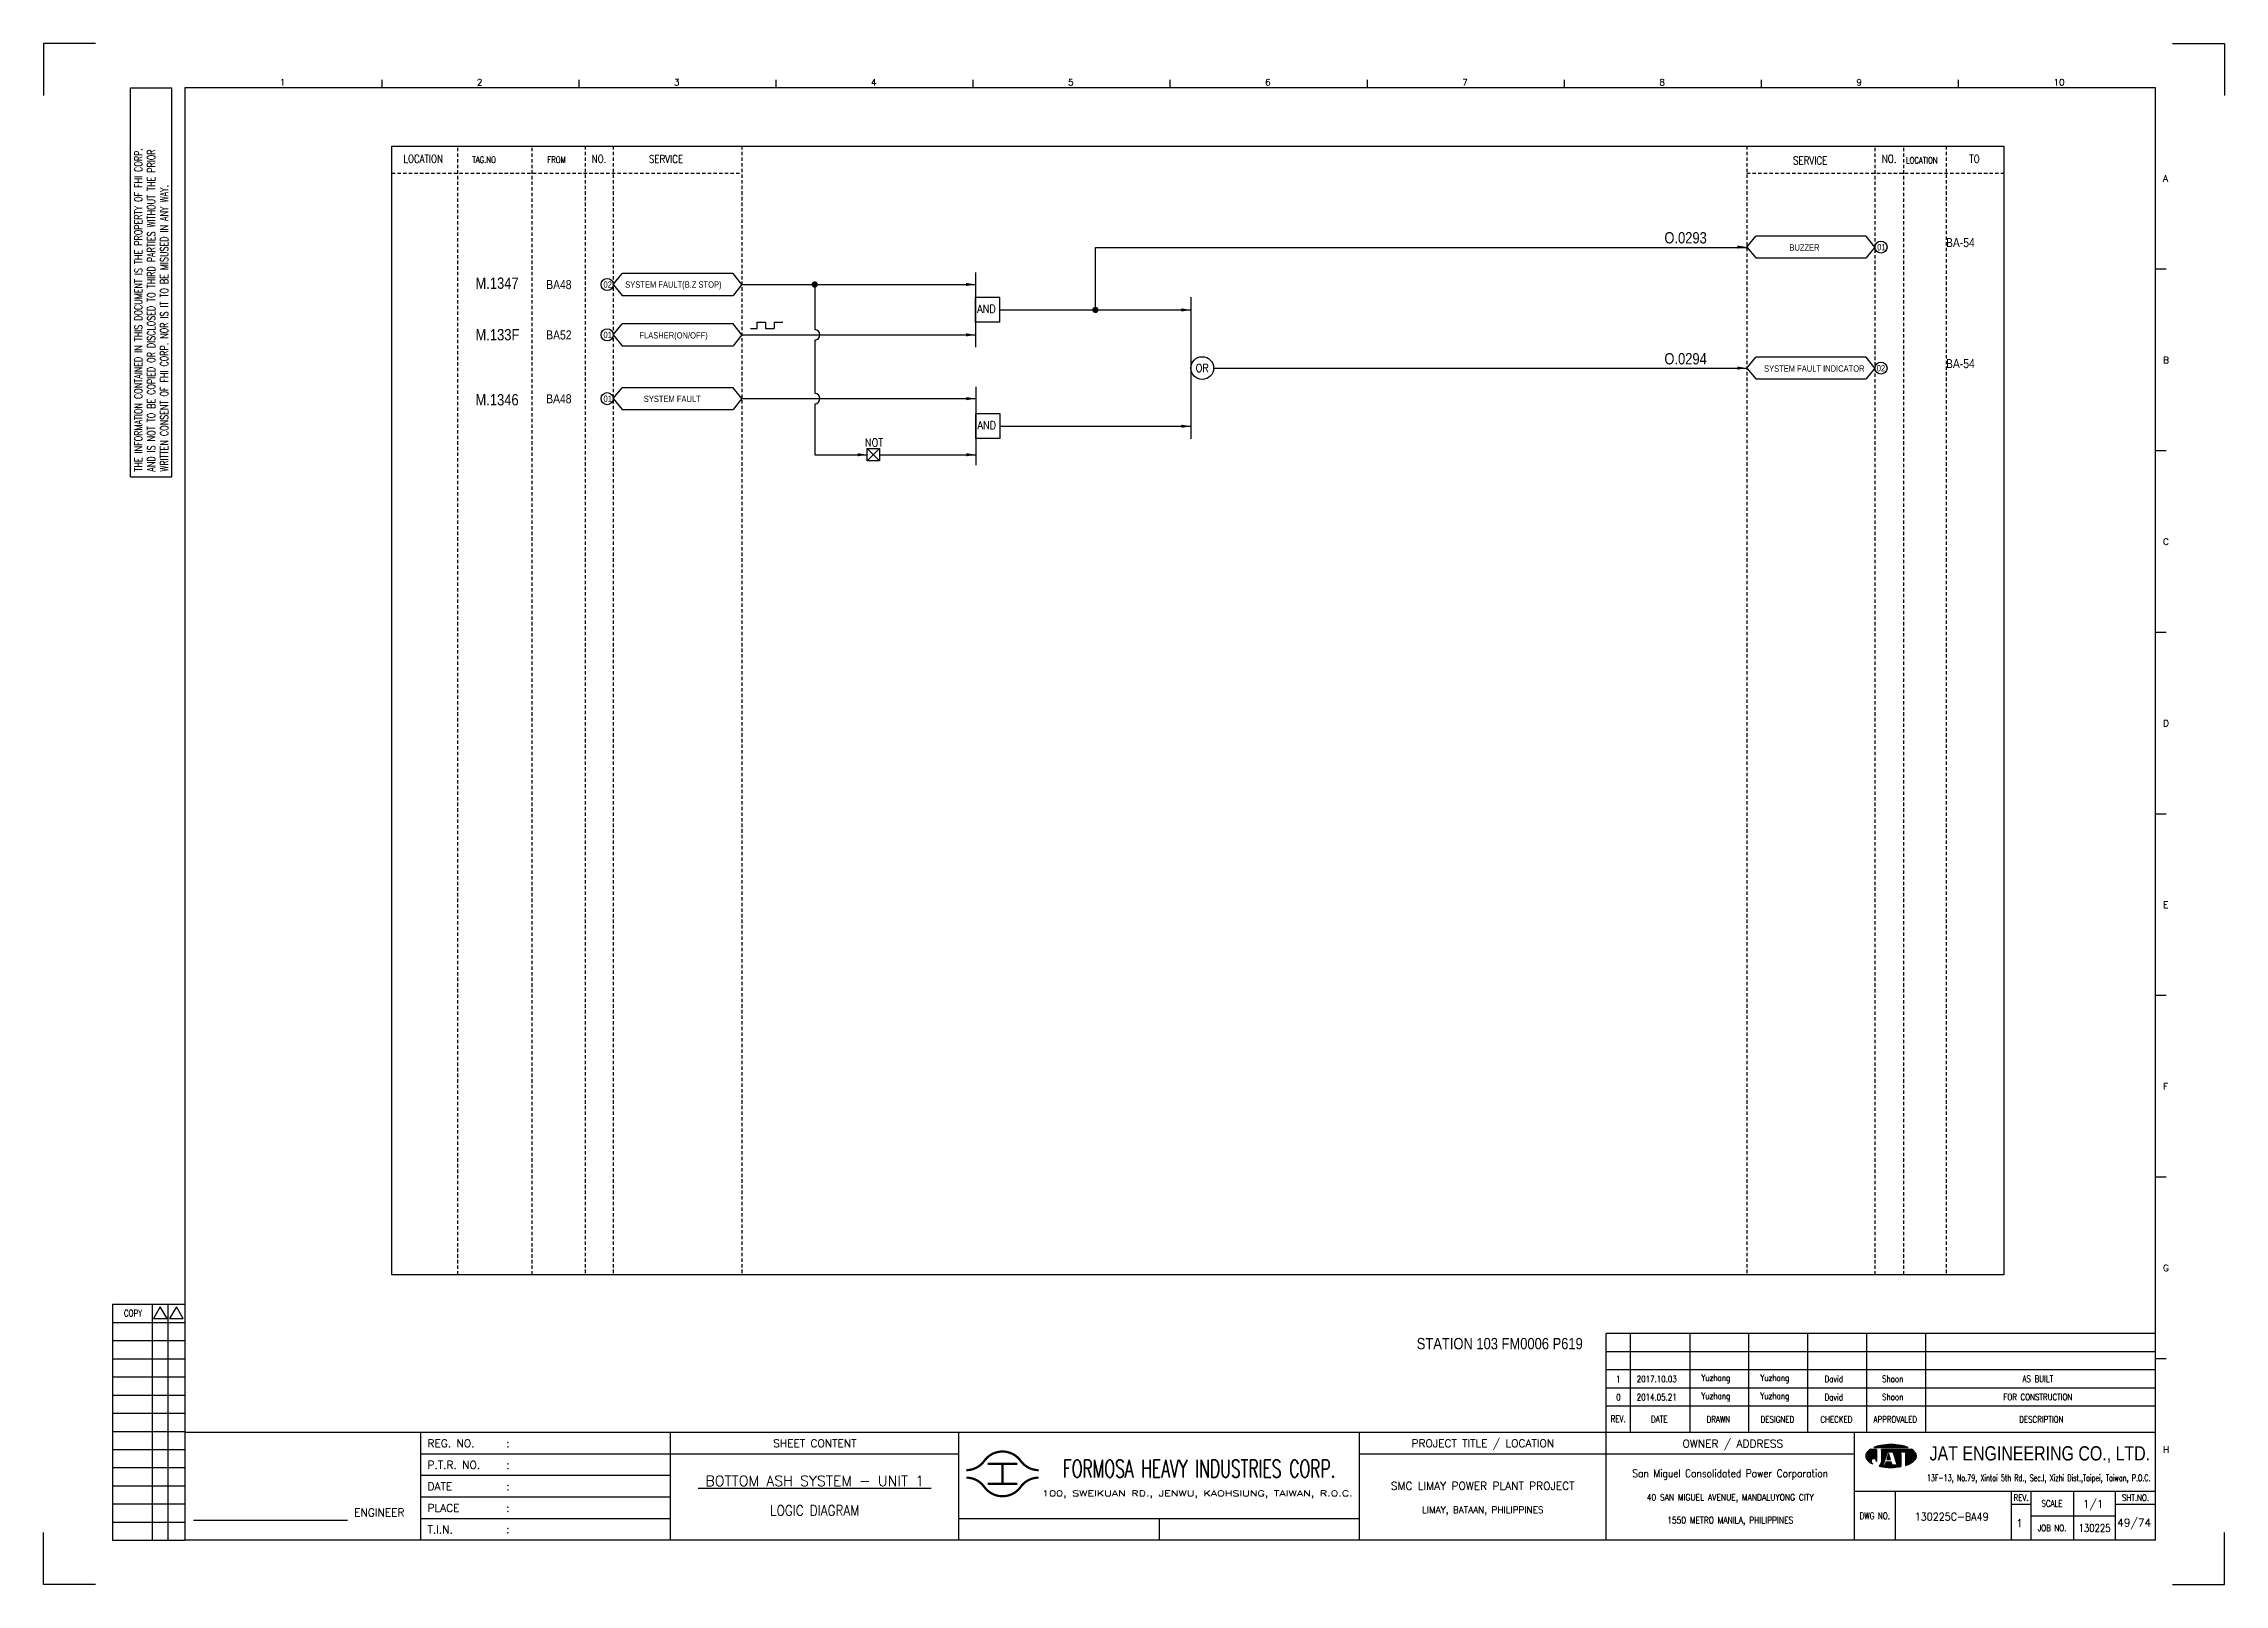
# Model space of a CAD drawing. Extents: x 1400 to 2365, y -125 to 557.
import ezdxf
from ezdxf.enums import TextEntityAlignment as Align

# ---------------------------------------------------------------- set-up
doc = ezdxf.new("R2010")
doc.units = 0
doc.header["$MEASUREMENT"] = 0
doc.linetypes.add('HIDDEN', pattern=[4, 1.5, -1, 1.5])
doc.layers.get('0').update_dxf_attribs({"linetype": 'CONTINUOUS'})
doc.layers.get('DEFPOINTS').update_dxf_attribs({"linetype": 'CONTINUOUS'})
for name, color, linetype in [('B_DIM', 7, 'CONTINUOUS'), ('CON', 4, 'CONTINUOUS'), ('DCS', 7, 'CONTINUOUS'), ('DIM', 3, 'CONTINUOUS'), ('HID', 2, 'HIDDEN'), ('T', 2, 'CONTINUOUS'), ('TEXT', 7, 'CONTINUOUS'), ('圖框CON', 4, 'CONTINUOUS'), ('圖框DIM', 3, 'CONTINUOUS'), ('框線', 6, 'CONTINUOUS')]:
    doc.layers.add(name, color=color, linetype=linetype)
doc.styles.add('AEH', font='simplex', dxfattribs={"width": 0.8, "bigfont": 'ae'})
doc.styles.add('DAYUKP', font='complex', dxfattribs={"bigfont": 'DAYUKP.SHX'})
doc.styles.add('E2', font='simplex.shx', dxfattribs={"height": 2})
doc.styles.add('E3', font='simplex.shx', dxfattribs={"height": 3})
doc.styles.add('E4', font='simplex.shx', dxfattribs={"height": 4})
doc.styles.add('ROMANS', font='romans', dxfattribs={"width": 0.8})
doc.styles.add('style3', font='ARIALN.TTF')
doc.styles.add('WMF-Arial0', font='arial.ttf')

msp = doc.modelspace()

# ---------------------------------------------------------------- texts
at = {"layer": 'CON', "style": 'ROMANS'}
for s, width, p in [('LOCATION', 0.8, (1567.66, 506.41)), ('NO.', 0.8, (1645.56, 506.41)), ('SERVICE', 0.8, (1675.21, 506.33)), ('SERVICE', 0.8, (2182.02, 505.67)), ('NO.', 0.8, (2216.99, 506.41)), ('TO', 0.8, (2254.79, 506.41)), ('OR', 0.9, (1912.75, 413.74)), ('NOT', 0.9, (1767.33, 380.75))]:
    msp.add_text(s, height=3.5, dxfattribs=dict(at, width=width)).set_placement(p, align=Align.MIDDLE)
for s, height, width, p in [('TAG.NO', 2.8, 0.8, (1589.4, 503.75)), ('FROM', 2.8, 0.8, (1622.65, 503.75)), ('LOCATION', 2.8, 0.8, (2224.42, 503.51)), ('AND', 3.5, 0.9, (1813.06, 437.17)), ('AND', 3.5, 0.9, (1813.21, 385.67))]:
    msp.add_text(s, height=height, dxfattribs=dict(at, width=width)).set_placement(p, align=Align.BOTTOM_LEFT)
at = {"layer": 'CON', "style": 'style3'}
for s, p in [('BUZZER', (2172.84, 464.87)), ('01', (2211.7, 465.05)), ('02', (1647.53, 448.48)), ('SYSTEM FAULT(B.Z STOP)', (1657.15, 448.49)), ('01', (1647.53, 426.18)), ('FLASHER(ON/OFF)', (1663.45, 426)), ('SYSTEM FAULT INDICATOR', (2161.6, 411.28)), ('02', (2211.5, 411.42)), ('01', (1647.53, 397.93)), ('SYSTEM FAULT', (1665.38, 397.87))]:
    msp.add_text(s, height=2.8, dxfattribs=at).set_placement(p, align=Align.BOTTOM_LEFT)
for p in [(2242.19, 467.3), (2242.19, 413.71)]:
    msp.add_text('BA-54', height=4, dxfattribs=at).set_placement(p)
for s, p in [('BA48', (1622.15, 450.71)), ('BA52', (1622.15, 428.41)), ('BA48', (1622.15, 400.16))]:
    msp.add_text(s, height=4, dxfattribs=at).set_placement(p, align=Align.MIDDLE_LEFT)
at = {"layer": 'DCS', "linetype": 'ByBlock', "style": 'style3'}
for s, p in [('O.0293', (2117.44, 468.95)), ('M.1347', (1590.84, 448.83)), ('M.133F', (1590.84, 426.02)), ('O.0294', (2117.44, 415.37)), ('M.1346', (1590.84, 397.23)), ('STATION 103 FM0006 P619', (2007.75, -20.74))]:
    msp.add_text(s, height=5, dxfattribs=at).set_placement(p)
at = {"layer": 'T', "style": 'AEH', "width": 0.8}
for s, height, p in [('1', 2.87, (2097.05, -33.95)), ('2017.10.03', 2.871, (2114.05, -33.91)), ('Yuzhang', 2.871, (2140.25, -33.83)), ('Yuzhang', 2.871, (2166.36, -33.83)), ('David', 2.871, (2192.48, -33.83)), ('Shoon', 2.871, (2218.59, -33.83)), ('AS BUILT', 2.871, (2282.86, -33.83)), ('0', 2.87, (2097.05, -41.99)), ('2014.05.21', 2.871, (2114.05, -41.95)), ('Yuzhang', 2.871, (2140.25, -41.87)), ('Yuzhang', 2.871, (2166.36, -41.87)), ('David', 2.871, (2192.48, -41.87)), ('Shoon', 2.871, (2218.59, -41.87)), ('FOR CONSTRUCTION', 2.8714, (2282.86, -41.87))]:
    msp.add_text(s, height=height, dxfattribs=at).set_placement(p, align=Align.MIDDLE)
at = {"layer": 'TEXT', "color": 2, "style": 'E3', "width": 0.8}
msp.add_text('130225', height=3.446, dxfattribs=at).set_placement((2307.99, -99.9), align=Align.MIDDLE_CENTER)

# ---------------------------------------------------------------- blocks, each defined once
blk = doc.blocks.new('LEADER')
at = {"layer": 'CON'}
blk.add_solid([(0.85, -0.57), (0.85, -1.57), (3.85, -1.07)], dxfattribs=at)
blk = doc.blocks.new('Sht_Cont_T3')
at = {"layer": 'TEXT', "color": 3, "linetype": 'Continuous', "style": 'E4'}
for tag, p in [('$SHT_CONT_L1$', (55.63, 24.91)), ('$SHT_CONT_L2$', (55.63, 16.61)), ('$SHT_CONT_L3$', (55.63, 8.3))]:
    blk.add_attdef(tag, text='', height=4, dxfattribs=at).set_placement(p, align=Align.MIDDLE)
blk = doc.blocks.new('1880-TITLE_BLK')
at = {"layer": 'TEXT', "color": 2, "linetype": 'Continuous', "style": 'E3'}
for tag, p in [('DWG_NO', (736.41, 26.44)), ('REV', (762.59, 23.97)), ('SCALE', (790.95, 31.17)), ('SHT_NO', (806.74, 23.97))]:
    blk.add_attdef(tag, text='', height=3, dxfattribs=at).set_placement(p, align=Align.MIDDLE)
at = {"layer": 'TEXT', "linetype": 'Continuous', "style": 'E2', "width": 0.6}
for tag, p in [('REV_DATE', (418.65, 19.76)), ('APPR_DATE', (492.93, 19.76))]:
    blk.add_attdef(tag, text='', height=2, dxfattribs=at).set_placement(p, align=Align.MIDDLE_LEFT)
blk = doc.blocks.new('1')
at = {"ltscale": 500, "const_width": 0.99}
blk.add_lwpolyline([(1686.83, 57.65, -0.241531), (1678.79, 61.78, 0.512989), (1662.7, 61.78, -0.241531), (1654.66, 57.65, -0.241531)], format="xyb", dxfattribs=at)
for points in [[(1664.14, 60.4), (1677.35, 60.4)], [(1670.74, 60.4), (1670.74, 51.6)], [(1664.14, 51.6), (1677.35, 51.6)]]:
    blk.add_lwpolyline(points, dxfattribs=at)
at = {"const_width": 0.99}
blk.add_lwpolyline([(1686.83, 54.35, 0.241531), (1678.79, 50.22, -0.512989), (1662.7, 50.22, 0.241531), (1654.66, 54.35, 0.241531)], format="xyb", dxfattribs=at)
at = {"layer": 'B_DIM'}
for p, q in [((2181.53, 118.11), (1938.08, 118.11)), ((1938.08, 74.29), (1938.08, 118.11)), ((1948.92, 74.29), (1948.92, 118.11)), ((1975.28, 74.29), (1975.28, 118.11)), ((2001.39, 74.29), (2001.39, 118.11)), ((2027.5, 74.29), (2027.5, 118.11)), ((2053.62, 74.29), (2053.62, 118.11)), ((2079.73, 74.29), (2079.73, 118.11)), ((2181.53, 110.07), (1938.08, 110.07)), ((1938.08, 77.93), (1938.08, 104.33)), ((2181.53, 102.03), (1938.08, 102.03)), ((2181.53, 93.99), (1938.08, 93.99)), ((2181.53, 85.95), (1938.08, 85.95))]:
    blk.add_line(p, q, dxfattribs=at)
at = {"layer": 'CON'}
for points in [[(1523.67, 26.6), (1523.67, 74.29)], [(1651.45, 26.6), (1651.45, 74.29)]]:
    blk.add_lwpolyline(points, dxfattribs=at)
at = {"layer": 'CON', "ltscale": 500}
for points in [[(1523.67, 64.75), (1413.11, 64.75)], [(1651.45, 64.75), (1523.67, 64.75)], [(1523.67, 55.22), (1413.11, 55.22)], [(1523.67, 45.69), (1413.11, 45.69)], [(1523.67, 36.15), (1413.11, 36.15)]]:
    blk.add_lwpolyline(points, dxfattribs=at)
at = {"layer": 'DEFPOINTS'}
for points in [[(1268.99, 689.33), (1246.02, 689.33), (1246.02, 666.36)], [(2189, 689.33), (2211.97, 689.33), (2211.97, 666.36)], [(1268.99, 7.08), (1246.02, 7.08), (1246.02, 30.05)], [(2189, 7.08), (2211.97, 7.08), (2211.97, 30.05)]]:
    blk.add_lwpolyline(points, dxfattribs=at)
at = {"layer": 'DIM'}
for p, q in [((1276.46, 131.12), (1276.46, 26.6)), ((1276.46, 131.12), (1308.62, 131.12)), ((1294.26, 26.6), (1294.26, 131.12)), ((1301.15, 26.6), (1301.15, 131.12)), ((1276.46, 123.08), (1308.62, 123.08)), ((1276.46, 115.04), (1308.62, 115.04)), ((1276.46, 107), (1308.62, 107)), ((1276.46, 98.96), (1308.62, 98.96)), ((1276.46, 90.92), (1308.62, 90.92)), ((1276.46, 82.88), (1308.62, 82.88)), ((1276.46, 74.84), (1308.62, 74.84)), ((1276.46, 66.8), (1308.62, 66.8)), ((1276.46, 58.76), (1308.62, 58.76)), ((1276.46, 50.72), (1308.62, 50.72)), ((1276.46, 42.68), (1308.62, 42.68)), ((1276.46, 34.64), (1308.62, 34.64)), ((1276.46, 26.6), (1308.62, 26.6))]:
    blk.add_line(p, q, dxfattribs=at)
for points in [[(1297.7, 129.98), (1294.72, 124.81), (1300.69, 124.81)], [(1304.83, 129.98), (1301.84, 124.81), (1307.81, 124.81)]]:
    blk.add_lwpolyline(points, close=True, dxfattribs=at)
at = {"layer": 'T', "lineweight": -3}
for p, q in [((2056.73, 67.67), (2071.93, 67.67)), ((2057.91, 66.87), (2055.21, 66.87)), ((2057.91, 66.87), (2057.91, 61.52)), ((2073.45, 66.87), (2060.05, 66.87)), ((2060.05, 66.33), (2060.05, 66.87)), ((2060.05, 66.87), (2060.05, 61.23)), ((2061.8, 63.05), (2060.05, 61.24)), ((2060.85, 59.91), (2062.72, 65.8)), ((2061.65, 59.91), (2060.85, 59.91)), ((2062.08, 61.25), (2061.65, 59.91)), ((2064.44, 61.25), (2062.08, 61.25)), ((2063.26, 65), (2062.41, 62.32)), ((2062.41, 62.32), (2064.1, 62.32)), ((2062.72, 65.8), (2065.13, 65.8)), ((2064.1, 62.32), (2063.26, 65)), ((2063.79, 65.8), (2065.13, 65.8)), ((2064.86, 59.91), (2064.44, 61.25)), ((2067, 59.91), (2064.86, 59.91)), ((2065.13, 65.8), (2067, 59.91)), ((2066.74, 65.8), (2072.62, 65.8)), ((2066.74, 65), (2066.74, 65.8)), ((2068.61, 65), (2066.74, 65)), ((2068.61, 65), (2068.61, 59.21)), ((2072.62, 65), (2070.75, 65)), ((2070.75, 65), (2070.75, 59.74)), ((2072.62, 65.8), (2072.62, 65))]:
    blk.add_line(p, q, dxfattribs=at)
at = {"layer": 'T', "color": 0, "lineweight": -3}
for p, q in [((2056.94, 67.67), (2057.09, 67.82)), ((2057.16, 67.67), (2057.44, 67.95)), ((2057.39, 67.67), (2057.78, 68.07)), ((2057.61, 67.67), (2058.11, 68.18)), ((2057.83, 67.67), (2058.43, 68.27)), ((2058.05, 67.67), (2058.73, 68.35)), ((2058.27, 67.67), (2059.03, 68.43)), ((2058.49, 67.67), (2059.32, 68.49)), ((2058.72, 67.67), (2059.6, 68.55)), ((2058.94, 67.67), (2059.87, 68.6)), ((2059.16, 67.67), (2060.14, 68.65)), ((2059.38, 67.67), (2060.41, 68.7)), ((2059.6, 67.67), (2060.67, 68.74)), ((2059.82, 67.67), (2060.93, 68.77)), ((2060.05, 67.67), (2061.18, 68.81)), ((2060.27, 67.67), (2061.44, 68.84)), ((2060.49, 67.67), (2061.69, 68.87)), ((2060.71, 67.67), (2061.93, 68.89)), ((2060.93, 67.67), (2062.18, 68.91)), ((2061.15, 67.67), (2062.42, 68.93)), ((2061.38, 67.67), (2062.66, 68.95)), ((2061.6, 67.67), (2062.89, 68.97)), ((2061.82, 67.67), (2063.13, 68.98)), ((2062.04, 67.67), (2063.36, 68.99)), ((2062.26, 67.67), (2063.59, 69)), ((2062.48, 67.67), (2063.82, 69)), ((2062.71, 67.67), (2064.04, 69.01)), ((2062.93, 67.67), (2064.27, 69.01)), ((2063.15, 67.67), (2064.49, 69.01)), ((2063.37, 67.67), (2064.71, 69.01)), ((2063.59, 67.67), (2064.92, 69)), ((2063.81, 67.67), (2065.14, 69)), ((2064.04, 67.67), (2065.35, 68.99)), ((2064.26, 67.67), (2065.56, 68.98)), ((2064.48, 67.67), (2065.78, 68.97)), ((2064.7, 67.67), (2065.98, 68.95)), ((2064.92, 67.67), (2066.19, 68.94)), ((2065.14, 67.67), (2066.4, 68.92)), ((2065.37, 67.67), (2066.6, 68.9)), ((2065.59, 67.67), (2066.8, 68.88)), ((2065.81, 67.67), (2067, 68.86)), ((2066.03, 67.67), (2067.2, 68.84)), ((2066.25, 67.67), (2067.4, 68.82)), ((2066.47, 67.67), (2067.6, 68.79)), ((2066.7, 67.67), (2067.79, 68.77)), ((2066.92, 67.67), (2067.98, 68.74)), ((2067.14, 67.67), (2068.18, 68.71)), ((2067.36, 67.67), (2068.37, 68.68)), ((2067.58, 67.67), (2068.56, 68.64)), ((2067.81, 67.67), (2068.75, 68.61)), ((2068.03, 67.67), (2068.93, 68.58)), ((2068.25, 67.67), (2069.12, 68.54)), ((2068.47, 67.67), (2069.3, 68.5)), ((2068.69, 67.67), (2069.48, 68.46)), ((2068.91, 67.67), (2069.66, 68.42)), ((2069.14, 67.67), (2069.84, 68.37)), ((2069.36, 67.67), (2070.01, 68.33)), ((2069.58, 67.67), (2070.19, 68.28)), ((2069.8, 67.67), (2070.36, 68.23)), ((2070.02, 67.67), (2070.53, 68.18)), ((2070.24, 67.67), (2070.7, 68.13)), ((2070.47, 67.67), (2070.87, 68.07)), ((2070.69, 67.67), (2071.03, 68.02)), ((2070.91, 67.67), (2071.2, 67.96)), ((2071.13, 67.67), (2071.36, 67.9)), ((2071.35, 67.67), (2071.52, 67.84)), ((2071.57, 67.67), (2071.68, 67.77)), ((2071.8, 67.67), (2071.83, 67.71)), ((2053.09, 63.82), (2056.14, 66.87)), ((2053.09, 64.04), (2055.92, 66.87)), ((2053.11, 63.62), (2056.36, 66.87)), ((2053.12, 64.29), (2055.7, 66.87)), ((2053.14, 63.43), (2056.58, 66.87)), ((2053.18, 63.25), (2056.8, 66.87)), ((2053.18, 64.57), (2055.47, 66.87)), ((2053.24, 63.08), (2057.03, 66.87)), ((2053.29, 64.91), (2055.25, 66.87)), ((2053.3, 62.92), (2057.25, 66.87)), ((2053.37, 62.77), (2057.47, 66.87)), ((2053.45, 62.63), (2057.69, 66.87)), ((2053.54, 62.5), (2057.91, 66.86)), ((2053.61, 65.45), (2054.47, 66.31)), ((2053.64, 62.37), (2057.91, 66.64)), ((2053.74, 62.25), (2057.91, 66.42)), ((2053.84, 62.14), (2057.91, 66.2)), ((2053.95, 62.02), (2057.91, 65.98)), ((2054.07, 61.91), (2057.91, 65.75)), ((2054.18, 61.8), (2057.91, 65.53)), ((2054.29, 61.7), (2057.91, 65.31)), ((2054.41, 61.59), (2057.91, 65.09)), ((2054.53, 61.49), (2057.91, 64.87)), ((2054.65, 61.39), (2057.91, 64.65)), ((2054.78, 61.29), (2055.59, 62.11)), ((2054.9, 61.2), (2055.48, 61.77)), ((2055.03, 61.11), (2055.46, 61.53)), ((2055.16, 61.01), (2055.47, 61.33)), ((2055.3, 60.93), (2055.52, 61.15)), ((2055.43, 60.84), (2055.59, 60.99)), ((2055.57, 60.76), (2055.67, 60.85)), ((2055.71, 60.67), (2055.76, 60.73)), ((2055.85, 60.59), (2055.88, 60.62)), ((2056, 60.52), (2056, 60.52)), ((2056.12, 62.63), (2057.91, 64.42)), ((2056.14, 60.44), (2056.14, 60.44)), ((2056.46, 62.75), (2057.91, 64.2)), ((2056.7, 62.77), (2057.91, 63.98)), ((2056.9, 62.75), (2057.91, 63.76)), ((2057.08, 62.71), (2057.91, 63.54)), ((2057.23, 62.64), (2057.91, 63.32)), ((2057.37, 62.56), (2057.91, 63.09)), ((2057.5, 62.46), (2057.91, 62.87)), ((2057.61, 62.35), (2057.91, 62.65)), ((2057.7, 62.23), (2057.91, 62.43)), ((2057.79, 62.09), (2057.91, 62.21)), ((2057.85, 61.93), (2057.91, 61.99)), ((2057.89, 61.75), (2057.91, 61.76)), ((2057.91, 61.54), (2057.91, 61.55)), ((2059.09, 59.4), (2061.43, 61.74)), ((2059.28, 59.36), (2061.33, 61.42)), ((2059.46, 59.32), (2061.23, 61.09)), ((2059.64, 59.29), (2061.12, 60.77)), ((2059.83, 59.25), (2061.02, 60.44)), ((2059.86, 60.39), (2061.54, 62.07)), ((2059.98, 60.73), (2061.64, 62.39)), ((2060.02, 59.22), (2060.92, 60.12)), ((2060.03, 61), (2061.74, 62.72)), ((2060.05, 63.24), (2063.68, 66.87)), ((2060.05, 63.46), (2063.46, 66.87)), ((2060.05, 63.68), (2063.23, 66.87)), ((2060.05, 63.9), (2063.01, 66.87)), ((2060.05, 64.13), (2062.79, 66.87)), ((2060.05, 64.35), (2062.57, 66.87)), ((2060.05, 64.57), (2062.35, 66.87)), ((2060.05, 64.79), (2062.13, 66.87)), ((2060.05, 65.01), (2061.9, 66.87)), ((2060.05, 65.23), (2061.68, 66.87)), ((2060.05, 65.46), (2061.46, 66.87)), ((2060.05, 66.12), (2060.79, 66.87)), ((2060.05, 66.34), (2060.57, 66.87)), ((2060.05, 66.56), (2060.35, 66.87)), ((2060.05, 66.79), (2060.13, 66.87)), ((2060.05, 65.68), (2061.24, 66.87)), ((2060.05, 65.9), (2061.02, 66.87)), ((2060.05, 63.02), (2062.67, 65.64)), ((2060.05, 62.8), (2062.57, 65.32)), ((2060.05, 62.57), (2062.47, 64.99)), ((2060.05, 62.35), (2062.36, 64.67)), ((2060.05, 62.13), (2062.26, 64.34)), ((2060.05, 61.91), (2062.16, 64.02)), ((2060.05, 61.69), (2062.05, 63.69)), ((2060.05, 61.46), (2061.95, 63.37)), ((2060.05, 61.24), (2060.05, 61.24)), ((2060.21, 59.19), (2060.93, 59.91)), ((2060.4, 59.16), (2061.15, 59.91)), ((2060.59, 59.13), (2061.38, 59.91)), ((2060.78, 59.1), (2061.6, 59.91)), ((2060.98, 59.07), (2063.16, 61.25)), ((2061.17, 59.04), (2063.38, 61.25)), ((2061.37, 59.02), (2063.6, 61.25)), ((2061.57, 59), (2063.82, 61.25)), ((2061.68, 59.99), (2062.94, 61.25)), ((2061.77, 58.97), (2064.04, 61.25)), ((2061.78, 60.32), (2062.71, 61.25)), ((2061.88, 60.64), (2062.49, 61.25)), ((2061.97, 58.95), (2064.27, 61.25)), ((2061.99, 60.96), (2062.27, 61.25)), ((2062.17, 58.94), (2064.45, 61.21)), ((2062.38, 58.92), (2064.51, 61.05)), ((2062.45, 62.32), (2063.71, 63.57)), ((2062.5, 62.58), (2063.65, 63.74)), ((2062.58, 58.9), (2064.56, 60.88)), ((2062.6, 62.91), (2063.6, 63.91)), ((2062.68, 62.32), (2063.76, 63.4)), ((2062.7, 63.23), (2063.55, 64.08)), ((2062.79, 58.89), (2064.61, 60.71)), ((2062.8, 63.56), (2063.49, 64.25)), ((2062.83, 65.8), (2063.9, 66.87)), ((2062.9, 62.32), (2063.81, 63.24)), ((2062.91, 63.88), (2063.44, 64.42)), ((2063, 58.88), (2064.67, 60.54)), ((2063.01, 64.2), (2063.39, 64.58)), ((2063.05, 65.8), (2064.12, 66.87)), ((2063.11, 64.53), (2063.33, 64.75)), ((2063.12, 62.32), (2063.87, 63.07)), ((2063.21, 64.85), (2063.28, 64.92)), ((2063.21, 58.87), (2064.72, 60.37)), ((2063.27, 65.8), (2064.34, 66.87)), ((2063.34, 62.32), (2063.92, 62.9)), ((2063.43, 58.86), (2064.77, 60.2)), ((2063.49, 65.8), (2064.56, 66.87)), ((2063.56, 62.32), (2063.97, 62.73)), ((2063.64, 58.85), (2064.82, 60.03)), ((2063.72, 65.8), (2064.79, 66.87)), ((2063.78, 62.32), (2064.03, 62.56)), ((2063.86, 58.85), (2064.92, 59.91)), ((2063.94, 65.8), (2065.01, 66.87)), ((2064.01, 62.32), (2064.08, 62.39)), ((2064.08, 58.84), (2065.15, 59.91)), ((2064.16, 65.8), (2065.23, 66.87)), ((2064.3, 58.84), (2065.37, 59.91)), ((2064.38, 65.8), (2065.45, 66.87)), ((2064.52, 58.84), (2065.59, 59.91)), ((2064.6, 65.8), (2065.67, 66.87)), ((2064.74, 58.85), (2065.81, 59.91)), ((2064.82, 65.8), (2065.89, 66.87)), ((2064.97, 58.85), (2066.03, 59.91)), ((2065.05, 65.8), (2066.12, 66.87)), ((2065.16, 65.69), (2066.34, 66.87)), ((2065.2, 58.86), (2066.25, 59.91)), ((2065.22, 65.53), (2066.56, 66.87)), ((2065.27, 65.36), (2066.78, 66.87)), ((2065.32, 65.19), (2067, 66.87)), ((2065.38, 65.02), (2067.22, 66.87)), ((2065.43, 64.85), (2067.45, 66.87)), ((2065.43, 58.87), (2066.48, 59.91)), ((2065.48, 64.69), (2067.67, 66.87)), ((2065.54, 64.52), (2066.74, 65.71)), ((2065.59, 64.35), (2066.74, 65.49)), ((2065.65, 64.18), (2066.74, 65.27)), ((2065.66, 58.88), (2066.7, 59.91)), ((2065.7, 64.01), (2066.74, 65.05)), ((2065.75, 63.84), (2066.9, 65)), ((2065.81, 63.68), (2067.12, 65)), ((2065.86, 63.51), (2067.35, 65)), ((2065.9, 58.89), (2066.92, 59.91)), ((2065.91, 63.34), (2067.57, 65)), ((2065.97, 63.17), (2067.79, 65)), ((2066.02, 63), (2068.01, 65)), ((2066.07, 62.84), (2068.23, 65)), ((2066.13, 62.67), (2068.46, 65)), ((2066.14, 58.91), (2068.61, 61.38)), ((2066.18, 62.5), (2068.61, 64.93)), ((2066.23, 62.33), (2068.61, 64.71)), ((2066.29, 62.16), (2068.61, 64.48)), ((2066.34, 61.99), (2068.61, 64.26)), ((2066.38, 58.93), (2068.61, 61.16)), ((2066.39, 61.83), (2068.61, 64.04)), ((2066.45, 61.66), (2068.61, 63.82)), ((2066.5, 61.49), (2068.61, 63.6)), ((2066.56, 61.32), (2068.61, 63.38)), ((2066.61, 61.15), (2068.61, 63.15)), ((2066.62, 58.95), (2068.61, 60.94)), ((2066.66, 60.99), (2068.61, 62.93)), ((2066.72, 60.82), (2068.61, 62.71)), ((2066.77, 60.65), (2068.61, 62.49)), ((2066.82, 65.8), (2067.89, 66.87)), ((2066.82, 60.48), (2068.61, 62.27)), ((2066.87, 58.97), (2068.61, 60.72)), ((2066.88, 60.31), (2068.61, 62.05)), ((2066.93, 60.14), (2068.61, 61.82)), ((2066.98, 59.98), (2068.61, 61.6)), ((2067.04, 65.8), (2068.11, 66.87)), ((2067.11, 59), (2068.61, 60.49)), ((2067.26, 65.8), (2068.33, 66.87)), ((2067.37, 59.03), (2068.61, 60.27)), ((2067.48, 65.8), (2068.55, 66.87)), ((2067.62, 59.06), (2068.61, 60.05)), ((2067.71, 65.8), (2068.78, 66.87)), ((2067.88, 59.1), (2068.61, 59.83)), ((2067.93, 65.8), (2069, 66.87)), ((2068.14, 59.14), (2068.61, 59.61)), ((2068.15, 65.8), (2069.22, 66.87)), ((2068.37, 65.8), (2069.44, 66.87)), ((2068.4, 59.18), (2068.61, 59.38)), ((2068.59, 65.8), (2069.66, 66.87)), ((2068.81, 65.8), (2069.88, 66.87)), ((2069.04, 65.8), (2070.11, 66.87)), ((2069.26, 65.8), (2070.33, 66.87)), ((2069.48, 65.8), (2070.55, 66.87)), ((2069.7, 65.8), (2070.77, 66.87)), ((2069.92, 65.8), (2070.99, 66.87)), ((2070.14, 65.8), (2071.21, 66.87)), ((2070.37, 65.8), (2071.44, 66.87)), ((2070.59, 65.8), (2071.66, 66.87)), ((2070.75, 63.08), (2074.07, 66.4)), ((2070.75, 62.86), (2074.19, 66.3)), ((2070.75, 62.63), (2074.31, 66.2)), ((2070.75, 62.41), (2074.43, 66.09)), ((2070.75, 62.19), (2074.54, 65.98)), ((2070.75, 61.97), (2074.66, 65.87)), ((2070.75, 61.75), (2074.77, 65.76)), ((2070.75, 61.53), (2074.87, 65.65)), ((2070.75, 61.3), (2074.98, 65.53)), ((2070.75, 61.08), (2075.08, 65.41)), ((2070.75, 60.86), (2075.17, 65.28)), ((2070.75, 60.64), (2075.25, 65.14)), ((2070.75, 63.96), (2071.78, 65)), ((2070.75, 63.74), (2072, 65)), ((2070.75, 63.52), (2072.22, 65)), ((2070.75, 63.3), (2072.45, 65)), ((2070.75, 64.41), (2071.34, 65)), ((2070.75, 64.19), (2071.56, 65)), ((2070.75, 64.85), (2070.89, 65)), ((2070.75, 64.63), (2071.12, 65)), ((2070.75, 60.42), (2075.33, 64.99)), ((2070.75, 60.2), (2075.39, 64.84)), ((2070.75, 59.97), (2075.45, 64.67)), ((2070.75, 59.75), (2075.5, 64.5)), ((2070.81, 65.8), (2071.88, 66.87)), ((2071.03, 65.8), (2072.1, 66.87)), ((2071.07, 59.85), (2075.53, 64.32)), ((2071.25, 65.8), (2072.32, 66.87)), ((2071.42, 59.97), (2075.56, 64.12)), ((2071.47, 65.8), (2072.54, 66.87)), ((2071.7, 65.8), (2072.77, 66.87)), ((2071.78, 60.12), (2075.57, 63.9)), ((2071.92, 65.8), (2072.99, 66.87)), ((2072.14, 65.8), (2073.21, 66.87)), ((2072.17, 60.28), (2075.55, 63.67)), ((2072.36, 65.8), (2073.43, 66.87)), ((2072.58, 65.8), (2073.57, 66.78)), ((2072.59, 60.48), (2075.51, 63.4)), ((2072.62, 65.62), (2073.7, 66.69)), ((2072.62, 65.39), (2073.83, 66.6)), ((2072.62, 65.17), (2073.95, 66.5)), ((2073.08, 60.75), (2075.42, 63.1)), ((2073.74, 61.19), (2075.24, 62.69))]:
    blk.add_line(p, q, dxfattribs=at)
at = {"layer": 'T', "lineweight": -3}
for centre, major_axis, start_param, end_param in [((2062.5, 54), (-10.49, 10.49), 5.683021, 5.897183), ((2064.33, 44.23), (-17.52, 17.52), 5.497787, 5.683021), ((2064.33, 44.23), (17.52, 17.52), 0.600164, 0.785398), ((2066.16, 54), (10.49, 10.49), 0.386002, 0.600164), ((2055.58, 63.92), (1.76, 1.76), 1.614811, 2.356194), ((2055.58, 63.92), (-1.76, 1.76), 0.785398, 1.526782), ((2059.72, 60.14), (-5.73, 5.73), 6.088179, 6.3272), ((2059.72, 67.71), (5.73, 5.73), 3.097578, 3.478972), ((2056.68, 61.54), (-0.868, 0.868), 3.906164, 8.245601), ((2057.88, 61.28), (1.53, 1.53), 4.470635, 5.546585), ((2064.33, 83.62), (17.52, 17.52), 3.710226, 3.926991), ((2064.33, 83.62), (17.52, 17.52), 3.926991, 4.100643), ((2066.16, 73.85), (-10.49, 10.49), 2.670765, 2.781027), ((2068.93, 67.71), (-5.73, 5.73), 2.781027, 3.185607), ((2068.93, 60.14), (-5.73, 5.73), 4.668374, 4.907395), ((2073.07, 63.92), (-1.76, 1.76), 3.926991, 4.668374), ((2073.07, 63.92), (1.76, 1.76), 4.756403, 5.497787)]:
    blk.add_ellipse(centre, major_axis=major_axis, ratio=1, start_param=start_param, end_param=end_param, dxfattribs=at)
at = {"layer": '圖框CON'}
for p, q in [((1284.5, 669.81), (1302.87, 669.81)), ((1284.5, 497.52), (1284.5, 669.81)), ((1302.87, 497.52), (1302.87, 669.81)), ((1395.91, 669.85), (1395.91, 673.29)), ((1483.2, 669.85), (1483.2, 673.29)), ((1570.49, 669.85), (1570.49, 673.29)), ((1657.78, 669.85), (1657.78, 673.29)), ((1745.08, 669.85), (1745.08, 673.29)), ((1832.37, 669.85), (1832.37, 673.29)), ((1919.66, 669.85), (1919.66, 673.29)), ((2006.95, 669.85), (2006.95, 673.29)), ((2094.24, 669.85), (2094.24, 673.29)), ((2186.14, 589.41), (2181.53, 589.41)), ((2186.14, 509.01), (2181.53, 509.01)), ((1284.5, 497.52), (1302.87, 497.52)), ((2186.14, 428.61), (2181.53, 428.61)), ((2186.14, 348.2), (2181.53, 348.2)), ((2186.14, 267.8), (2181.53, 267.8)), ((2186.14, 187.4), (2181.53, 187.4)), ((2186.14, 107), (2181.53, 107)), ((2048.1, 48.3), (2181.53, 48.3)), ((2066.14, 48.3), (2066.14, 26.6)), ((2117.55, 48.3), (2117.55, 26.6)), ((2117.55, 42.62), (2126.28, 42.62)), ((2126.28, 48.3), (2126.28, 26.6)), ((2145.25, 26.6), (2145.25, 48.3)), ((2163.72, 26.6), (2163.72, 48.3)), ((2163.72, 42.62), (2181.53, 42.62)), ((1740.17, 36.15), (1740.17, 26.6)), ((2126.28, 37.45), (2163.72, 37.45))]:
    blk.add_line(p, q, dxfattribs=at)
for points in [[(1413.11, 26.6), (1413.11, 74.29)], [(1828.89, 26.6), (1828.89, 74.29)], [(1938.08, 26.6), (1938.08, 74.29)], [(2048.1, 26.6), (2048.1, 74.29)], [(2048.1, 64.75), (1828.89, 64.75)], [(1828.89, 36.15), (1802.67, 36.15), (1651.45, 36.15)]]:
    blk.add_lwpolyline(points, dxfattribs=at)
at = {"layer": '圖框DIM'}
blk.add_line((1312.36, 35.55), (1380.65, 35.55), dxfattribs=at)
at = {"layer": '框線'}
for p, q in [((1308.62, 669.81), (1308.62, 26.6)), ((2181.53, 669.81), (1308.62, 669.81)), ((2181.53, 26.6), (2181.53, 669.81)), ((2181.53, 74.29), (1308.62, 74.29)), ((2181.53, 26.6), (1308.62, 26.6))]:
    blk.add_line(p, q, dxfattribs=at)
at = {"style": 'DAYUKP'}
for s, height, p in [('1', 2.87, (1350.64, 670.78)), ('2', 2.87, (1437.93, 670.78)), ('3', 2.87, (1525.22, 670.78)), ('4', 2.87, (1612.51, 670.78)), ('5', 2.87, (1699.8, 670.78)), ('6', 2.87, (1787.1, 670.78)), ('7', 2.87, (1874.39, 670.78)), ('8', 2.87, (1961.68, 670.78)), ('9', 2.87, (2048.97, 670.78)), ('10', 2.871, (2136.26, 670.78))]:
    blk.add_text(s, height=height, dxfattribs=at).set_placement(p)
for s, p in [('A', (2184.79, 629.6)), ('B', (2184.79, 549.2)), ('C', (2184.79, 468.8)), ('D', (2184.79, 388.39)), ('E', (2184.79, 307.99)), ('F', (2184.79, 227.59)), ('G', (2184.79, 147.19)), ('H', (2184.79, 66.79))]:
    blk.add_text(s, height=2.87, dxfattribs=at).set_placement(p, align=Align.MIDDLE_LEFT)
at = {"style": 'WMF-Arial0', "width": 0.8}
blk.add_text('JAT ENGINEERING CO., LTD.', height=6.3172, dxfattribs=at).set_placement((2130.24, 64.55), align=Align.MIDDLE)
at = {"color": 90, "ltscale": 500, "style": 'ROMANS', "width": 0.65}
blk.add_text('FORMOSA HEAVY INDUSTRIES CORP.', height=7.7366, dxfattribs=at).set_placement((1757.9, 58.28), align=Align.MIDDLE)
at = {"color": 2, "ltscale": 500, "style": 'ROMANS', "width": 0.85}
blk.add_text('San Miguel Consolidated Power Corporation', height=3.4457, dxfattribs=at).set_placement((1993.09, 56.23), align=Align.MIDDLE_CENTER)
at = {"color": 2, "ltscale": 500, "style": 'ROMANS'}
for s, height, p in [('SMC LIMAY POWER PLANT PROJECT', 3.4457, (1883.48, 50.7)), ('LIMAY, BATAAN, PHILIPPINES', 2.8714, (1883.48, 40.08))]:
    blk.add_text(s, height=height, dxfattribs=at).set_placement(p, align=Align.MIDDLE_CENTER)
at = {"color": 4, "ltscale": 500, "style": 'ROMANS', "width": 0.85}
for s, p in [('40 SAN MIGUEL AVENUE, MANDALUYONG CITY', (1993.09, 45.61)), ('1550 METRO MANILA, PHILIPPINES', (1993.09, 35.51))]:
    blk.add_text(s, height=2.8714, dxfattribs=at).set_placement(p, align=Align.MIDDLE_CENTER)
at = {"layer": 'B_DIM', "style": 'AEH', "width": 0.8}
for s, height, p in [('REV.', 2.871, (1943.45, 80.37)), ('DATE', 2.871, (1961.68, 80.21)), ('DRAWN', 2.871, (1987.87, 80.12)), ('DESIGNED', 2.871, (2013.98, 80.12)), ('CHECKED', 2.871, (2040.1, 80.12)), ('APPROVALED', 2.871, (2066.21, 80.12)), ('DESCRIPTION', 2.8714, (2130.87, 80.12))]:
    blk.add_text(s, height=height, dxfattribs=at).set_placement(p, align=Align.MIDDLE)
at = {"layer": 'DIM', "style": 'ROMANS', "width": 0.75}
for s, p in [('THE INFORMATION CONTAINED IN THIS DOCUMENT IS THE PROPERTY OF FHI CORP.', (1287.94, 499.82)), ('AND IS NOT TO BE COPIED OR DISCLOSED TO THIRD PARTIES WITHOUT THE PRIOR', (1293.68, 499.82)), ('WRITTEN CONSENT OF FHI CORP. NOR IS IT TO BE MISUSED IN ANY WAY.', (1299.43, 499.82))]:
    blk.add_text(s, height=3.4457, rotation=90, dxfattribs=at).set_placement(p, align=Align.MIDDLE_LEFT)
at = {"layer": 'DIM', "style": 'ROMANS', "width": 0.8}
blk.add_text('COPY', height=2.871, dxfattribs=at).set_placement((1285.64, 127.16), align=Align.MIDDLE)
at = {"layer": 'HID', "ltscale": 500, "style": 'ROMANS'}
for s, height, p in [('REG. NO.', 3.446, (1416.1, 69.52)), (':', 3.45, (1450.9, 69.52)), ('P.T.R. NO.', 3.446, (1416.1, 59.99)), (':', 3.45, (1450.9, 59.99)), ('DATE', 3.446, (1416.1, 50.45)), (':', 3.45, (1450.9, 50.45)), ('PLACE', 3.446, (1416.1, 40.92)), (':', 3.45, (1450.9, 40.92)), ('T.I.N.', 3.446, (1416.1, 31.37)), (':', 3.45, (1450.9, 31.39))]:
    blk.add_text(s, height=height, dxfattribs=at).set_placement(p, align=Align.MIDDLE_LEFT)
for s, p in [('SHEET CONTENT', (1587.56, 69.52)), ('PROJECT TITLE / LOCATION', (1883.48, 69.28)), ('OWNER / ADDRESS', (1994.25, 69.12))]:
    blk.add_text(s, height=3.4457, dxfattribs=at).set_placement(p, align=Align.MIDDLE)
at = {"layer": 'HID', "style": 'ROMANS', "width": 1.216198}
blk.add_text('100, SWEIKUAN RD., JENWU, KAOHSIUNG, TAIWAN, R.O.C.', height=2.5897, dxfattribs=at).set_placement((1688.31, 46.06), (1825.84, 46.06), align=Align.FIT)
at = {"layer": 'HID', "style": 'ROMANS'}
blk.add_text('ENGINEER', height=3.446, dxfattribs=at).set_placement((1394.71, 37.18), align=Align.CENTER)
at = {"layer": 'HID', "color": 7, "style": 'ROMANS', "width": 0.8}
for s, p in [('DWG NO.', (2057.12, 37.45)), ('REV.', (2121.92, 45.46)), ('SCALE', (2135.64, 42.87)), ('SHT.NO.', (2172.62, 45.46)), ('JOB NO.', (2135.64, 32.03))]:
    blk.add_text(s, height=2.871, dxfattribs=at).set_placement(p, align=Align.MIDDLE)
at = {"layer": 'T', "color": 2, "ltscale": 500, "style": 'ROMANS', "width": 0.65}
blk.add_text('13F-13, No.79, Xintai 5th Rd., Sec.I, Xizhi Dist.,Taipei, Taiwan, P.O.C.', height=2.8714, dxfattribs=at).set_placement((2129.74, 52.81), align=Align.CENTER)

# ---------------------------------------------------------------- linework, layer by layer
at = {"layer": 'CON'}
for p, q in [((1865.42, 439.49), (1865.42, 467.08)), ((1865.42, 467.08), (2153.99, 467.08)), ((1708.79, 450.76), (1812.27, 450.76)), ((1741.07, 450.76), (1741.07, 430.75)), ((1823.13, 439.49), (1907.71, 439.49)), ((1708.79, 428.46), (1812.27, 428.46)), ((1712.61, 431.29), (1715.56, 431.29)), ((1715.56, 431.29), (1715.56, 434.13)), ((1715.56, 434.13), (1719.34, 434.13)), ((1719.34, 434.13), (1719.34, 431.29)), ((1719.34, 431.29), (1723.13, 431.29)), ((1723.13, 434.13), (1723.13, 431.29)), ((1723.13, 434.13), (1726.92, 434.13)), ((1741.07, 426.17), (1741.07, 402.5)), ((1917.79, 413.74), (2153.99, 413.74)), ((1708.79, 400.21), (1812.42, 400.21)), ((1741.07, 397.93), (1741.07, 375.37)), ((1823.28, 387.99), (1907.71, 387.99)), ((1741.07, 375.37), (1764.33, 375.37)), ((1769.79, 375.37), (1812.42, 375.37))]:
    msp.add_line(p, q, dxfattribs=at)
at = {"layer": 'CON', "color": 6}
for p, q in [((2153.99, 467.33), (2157.89, 472.14)), ((2153.99, 467.33), (2157.89, 462.51)), ((2206.79, 472.14), (2157.89, 472.14)), ((2210.69, 467.33), (2206.79, 472.14)), ((2210.69, 467.33), (2206.79, 462.51)), ((1651.86, 450.76), (1655.75, 455.58)), ((1704.89, 455.58), (1655.75, 455.58)), ((1708.79, 450.76), (1704.89, 455.58)), ((1812.27, 456), (1812.27, 422.98)), ((2157.89, 462.51), (2206.79, 462.51)), ((1651.86, 450.76), (1655.75, 445.95)), ((1655.75, 445.95), (1704.89, 445.95)), ((1708.79, 450.76), (1704.89, 445.95)), ((1812.27, 434.01), (1812.27, 444.97)), ((1823.13, 444.97), (1812.27, 444.97)), ((1823.13, 434.01), (1823.13, 444.97)), ((1907.71, 445.14), (1907.71, 382.34)), ((1651.86, 428.46), (1655.75, 433.28)), ((1651.86, 428.46), (1655.75, 423.65)), ((1704.89, 433.28), (1655.75, 433.28)), ((1708.79, 428.46), (1704.89, 433.28)), ((1708.79, 428.46), (1704.89, 423.65)), ((1823.13, 434.01), (1812.27, 434.01)), ((1655.75, 423.65), (1704.89, 423.65)), ((2153.99, 413.74), (2157.89, 418.55)), ((2206.79, 418.55), (2157.89, 418.55)), ((2210.69, 413.74), (2206.79, 418.55)), ((2153.99, 413.74), (2157.89, 408.92)), ((2157.89, 408.92), (2206.79, 408.92)), ((2210.69, 413.74), (2206.79, 408.92)), ((1651.86, 400.21), (1655.75, 405.03)), ((1651.86, 400.21), (1655.75, 395.4)), ((1704.89, 405.03), (1655.75, 405.03)), ((1708.79, 400.21), (1704.89, 405.03)), ((1708.79, 400.21), (1704.89, 395.4)), ((1812.42, 405.45), (1812.42, 370.81)), ((1655.75, 395.4), (1704.89, 395.4)), ((1812.42, 382.51), (1812.42, 393.47)), ((1823.28, 393.47), (1812.42, 393.47)), ((1823.28, 382.51), (1823.28, 393.47)), ((1764.33, 378.1), (1769.79, 372.64)), ((1769.79, 378.1), (1764.33, 372.64)), ((1764.33, 378.1), (1769.79, 378.1)), ((1764.33, 372.64), (1764.33, 378.1)), ((1769.79, 378.1), (1769.79, 372.64)), ((1823.28, 382.51), (1812.42, 382.51)), ((1769.79, 372.64), (1764.33, 372.64))]:
    msp.add_line(p, q, dxfattribs=at)
at = {"layer": 'CON'}
msp.add_lwpolyline([(1553.74, 512.01), (2267.74, 512.01), (2267.74, 12.21), (1553.74, 12.21)], close=True, dxfattribs=at)
at = {"layer": 'CON', "const_width": 1.4}
for points in [[(1740.37, 450.76, 1), (1741.77, 450.76, 1)], [(1864.72, 439.49, 1), (1866.12, 439.49, 1)]]:
    msp.add_lwpolyline(points, format="xyb", close=True, dxfattribs=at)
at = {"layer": 'CON'}
for centre in [(2213.37, 467.33), (1649.18, 450.76), (1649.18, 428.46), (2213.37, 413.74), (1649.18, 400.21)]:
    msp.add_circle(centre, 2.68, dxfattribs=at)
at = {"layer": 'CON', "color": 6}
msp.add_circle((1912.75, 413.74), 5.04, dxfattribs=at)
at = {"layer": 'CON'}
for centre in [(1741.07, 428.46), (1741.07, 400.21)]:
    msp.add_arc(centre, 2.29, 270, 90, dxfattribs=at)
at = {"layer": 'HID'}
for p, q in [((1639.43, 512.01), (1639.43, 12.19)), ((1651.86, 512.01), (1651.86, 12.19)), ((1708.79, 512.01), (1708.79, 12.21)), ((2153.99, 512.01), (2153.99, 12.21)), ((2242.19, 512.01), (2242.19, 12.21)), ((1582.79, 511.31), (1582.79, 12.21)), ((1615.71, 511.31), (1615.71, 12.21)), ((2210.69, 511.31), (2210.69, 12.21)), ((2223.29, 511.31), (2223.29, 12.21)), ((1553.74, 500.11), (1708.79, 500.11)), ((2153.99, 500.11), (2267.74, 500.11))]:
    msp.add_line(p, q, dxfattribs=at)

# ---------------------------------------------------------------- block references
msp.add_blockref('1', (153.51, -131.92))
at = {"layer": 'CON', "xscale": 1.4, "yscale": 1.4, "zscale": 1.4}
for p in [(2148.6, 468.82), (1806.88, 452.26), (1902.32, 440.98), (1806.88, 429.95), (2148.6, 415.23), (1807.03, 401.7), (1902.32, 389.48), (1758.94, 376.86), (1807.03, 376.86)]:
    msp.add_blockref('LEADER', p, dxfattribs=at)
at = {"layer": 'TEXT', "color": 0}
ref = msp.add_blockref('Sht_Cont_T3', (1677.18, -105.32), dxfattribs=dict(at, xscale=1.148576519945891, yscale=1.148576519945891, zscale=1.148576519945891))
ref.add_attrib('$SHT_CONT_L1$', '%%U BOTTOM ASH SYSTEM - UNIT 1 ', dxfattribs={"color": 3, "linetype": 'Continuous', "height": 4.5943, "style": 'E4'}).set_placement((1741.08, -76.71), align=Align.TOP_CENTER)
ref.add_attrib('$SHT_CONT_L3$', 'LOGIC DIAGRAM', dxfattribs={"color": 3, "linetype": 'Continuous', "height": 4.5943, "style": 'E4', "width": 0.85}).set_placement((1741.08, -95.78), align=Align.BOTTOM_CENTER)
ref = msp.add_blockref('1880-TITLE_BLK', (1398.86, -125.26), dxfattribs=dict(at, xscale=1.148576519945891, yscale=1.148576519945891, zscale=1.148576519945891))
ref.add_attrib('DWG_NO', '130225C-BA49', dxfattribs={"color": 2, "linetype": 'Continuous', "height": 3.4457, "style": 'E3', "width": 0.9}).set_placement((2244.69, -94.89), align=Align.MIDDLE)
ref.add_attrib('REV', '1', dxfattribs={"color": 2, "linetype": 'Continuous', "height": 3.45, "style": 'E3'}).set_placement((2274.76, -97.73), align=Align.MIDDLE)
ref.add_attrib('SCALE', '1/1', dxfattribs={"color": 2, "linetype": 'Continuous', "height": 3.446, "style": 'E3'}).set_placement((2307.32, -89.47), align=Align.MIDDLE)
ref.add_attrib('SHT_NO', '49/74', dxfattribs={"color": 2, "linetype": 'Continuous', "height": 3.446, "style": 'E3'}).set_placement((2325.47, -97.73), align=Align.MIDDLE)

msp.set_redraw_order([(e.dxf.handle, doc.entitydb.next_handle()) for e in msp.query("TEXT MTEXT ATTDEF DIMENSION ARC_DIMENSION")])  # texts and dimensions are drawn at this point

doc.saveas('drawing.dxf')
